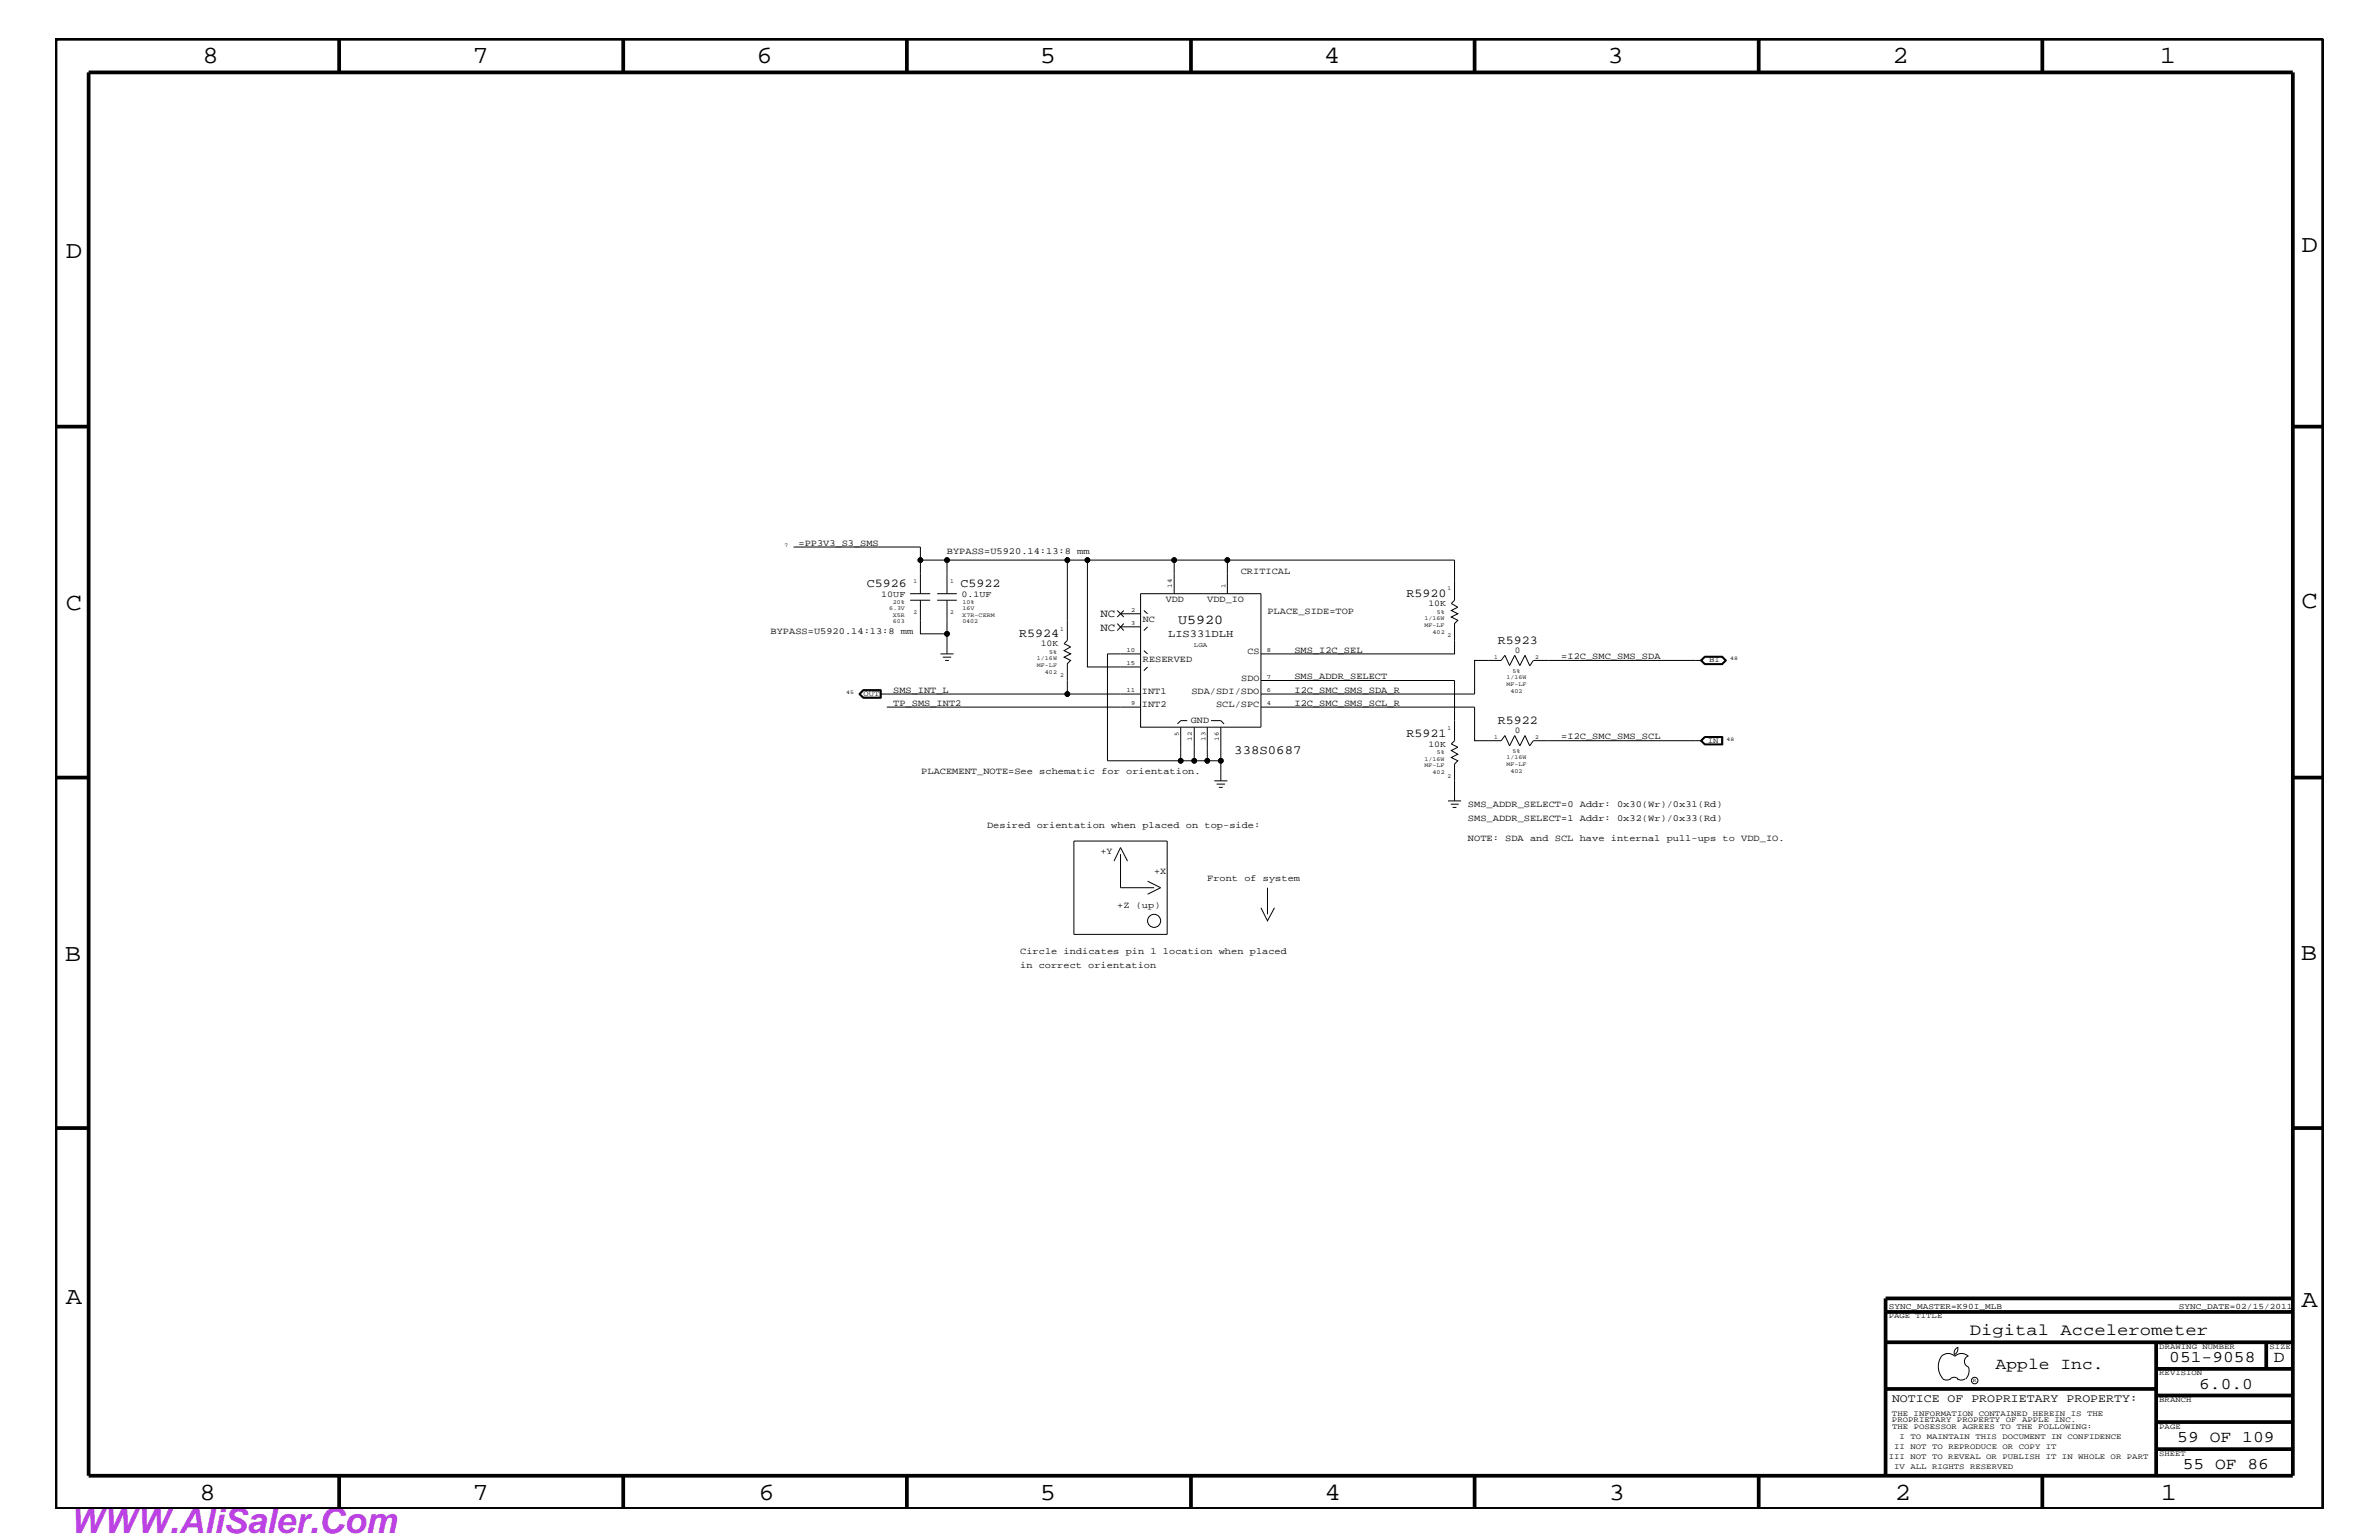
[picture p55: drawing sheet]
<svg xmlns="http://www.w3.org/2000/svg" width="432mm" height="279mm" viewBox="0 0 432 279" stroke-linecap="round" stroke-linejoin="round" font-family="sans-serif">
<defs><g id="words">
<text font-size="6.3" fill="#bd42e3" x="12.7" y="278.1">WWW.AliSaler.Com</text>
<g font-size="4.5">
<text x="36.7" y="11.5">8</text>
<text x="85.8" y="11.5">7</text>
<text x="137.3" y="11.5">6</text>
<text x="188.7" y="11.5">5</text>
<text x="240.3" y="11.5">4</text>
<text x="291.8" y="11.5">3</text>
<text x="343.5" y="11.5">2</text>
<text x="392" y="11.5">1</text>
<text x="11.9" y="46.8">D</text>
<text x="417.8" y="45.7">D</text>
<text x="11.9" y="110.6">C</text>
<text x="417.8" y="110.3">C</text>
<text x="11.8" y="174.3">B</text>
<text x="417.6" y="174.2">B</text>
<text x="11.9" y="236.7">A</text>
<text x="417.8" y="237.1">A</text>
<text x="36.2" y="272.1">8</text>
<text x="85.8" y="272.1">7</text>
<text x="137.7" y="272.1">6</text>
<text x="188.7" y="272.1">5</text>
<text x="240.4" y="272.1">4</text>
<text x="292" y="272.1">3</text>
<text x="343.9" y="272.1">2</text>
<text x="392.2" y="272.1">1</text>
</g>
<g font-size="3">
<text x="357.5" y="242.3">Digital Accelerometer</text>
<text x="362.2" y="248.4">Apple Inc.</text>
<text x="393.7" y="247.1">051-9058</text>
<text x="399.2" y="252">6.0.0</text>
<text x="412.7" y="247.1">D</text>
<text x="395.2" y="261.6">59 OF 109</text>
<text x="396.2" y="266.6">55 OF 86</text>
</g>
<text font-size="2.5" x="213.8" y="113.1">U5920</text>
<text font-size="2.3" x="224" y="136.8">338S0687</text>
<g font-size="2.2">
<text x="157.3" y="106.5">C5926</text>
<text x="174.3" y="106.5">C5922</text>
<text x="255.3" y="108.2">R5920</text>
<text x="185" y="115.5">R5924</text>
<text x="271.9" y="116.8">R5923</text>
<text x="271.9" y="131.3">R5922</text>
<text x="255.3" y="133.6">R5921</text>
</g>
<text font-size="2.1" x="343.4" y="254.4">NOTICE OF PROPRIETARY PROPERTY:</text>
<g font-size="2">
<text x="199.7" y="112">NC</text>
<text x="199.7" y="114.4">NC</text>
</g>
<text font-size="1.9" x="212" y="115.6">LIS331DLH</text>
<g font-size="1.7">
<text x="144.9" y="99">=PP3V3_S3_SMS</text>
<text x="171.9" y="100.4">BYPASS=U5920.14:13:8 mm</text>
<text x="225.2" y="104.1">CRITICAL</text>
<text x="207.4" y="112.9">NC</text>
<text x="211.6" y="109.2">VDD</text>
<text x="219.1" y="109.2">VDD_IO</text>
<text x="230" y="111.4">PLACE_SIDE=TOP</text>
<text x="139.9" y="115">BYPASS=U5920.14:13:8 mm</text>
<text x="226.4" y="118.6">CS</text>
<text x="234.9" y="118.4">SMS_I2C_SEL</text>
<text x="283.4" y="119.6">=I2C_SMC_SMS_SDA</text>
<text x="162.1" y="125.7">SMS_INT_L</text>
<text x="207.3" y="125.9">INT1</text>
<text x="207.4" y="120.2">RESERVED</text>
<text x="216.2" y="125.9">SDA/SDI/SDO</text>
<text x="225.3" y="123.5">SDO</text>
<text x="235" y="123.2">SMS_ADDR_SELECT</text>
<text x="235" y="125.7">I2C_SMC_SMS_SDA_R</text>
<text x="162.1" y="128">TP_SMS_INT2</text>
<text x="207.3" y="128.3">INT2</text>
<text x="216.2" y="131.1">GND</text>
<text x="220.7" y="128.3">SCL/SPC</text>
<text x="235" y="128">I2C_SMC_SMS_SCL_R</text>
<text x="283.4" y="134.1">=I2C_SMC_SMS_SCL</text>
<text x="167.2" y="140.4">PLACEMENT_NOTE=See schematic for orientation.</text>
<text x="266.4" y="149">SMS_ADDR_SELECT=1 Addr: 0x32(Wr)/0x33(Rd)</text>
<text x="266.4" y="146.5">SMS_ADDR_SELECT=0 Addr: 0x30(Wr)/0x31(Rd)</text>
<text x="179.2" y="150.1">Desired orientation when placed on top-side:</text>
<text x="199.7" y="155">+Y</text>
<text x="266.4" y="152.6">NOTE: SDA and SCL have internal pull-ups to VDD_IO.</text>
<text x="209.5" y="158.6">+X</text>
<text x="219.1" y="159.9">Front of system</text>
<text x="202.8" y="164.7">+Z (up)</text>
<text x="185.2" y="173.2">Circle indicates pin 1 location when placed</text>
<text x="185.2" y="175.6">in correct orientation</text>
</g>
<g font-size="1.6">
<text x="159.9" y="108.3">10UF</text>
<text x="174.5" y="108.3">0.1UF</text>
<text x="259.3" y="110">10K</text>
<text x="188.9" y="117.3">10K</text>
<text x="274.9" y="118.5">0</text>
<text x="259.3" y="135.5">10K</text>
<text x="274.9" y="133">0</text>
</g>
<g font-size="1.5">
<text x="342.8" y="237.4">SYNC_MASTER=K90I_MLB</text>
<text x="395.5" y="237.4">SYNC_DATE=02/15/2011</text>
</g>
<g font-size="1.4">
<text x="310.2" y="120.2">BI</text>
<text x="156.7" y="126.3">OUT</text>
<text x="310" y="134.7">IN</text>
<text x="342.8" y="239.2">PAGE TITLE</text>
<text x="391.9" y="244.7">DRAWING NUMBER</text>
<text x="411.9" y="244.7">SIZE</text>
<text x="391.9" y="249.5">REVISION</text>
<text x="343.4" y="256.8">THE INFORMATION CONTAINED HEREIN IS THE</text>
<text x="391.9" y="254.4">BRANCH</text>
<text x="343.4" y="258">PROPRIETARY PROPERTY OF APPLE INC.</text>
<text x="343.4" y="259.3">THE POSESSOR AGREES TO THE FOLLOWING:</text>
<text x="343.8" y="262.9">II NOT TO REPRODUCE OR COPY IT</text>
<text x="344.8" y="261.1">I TO MAINTAIN THIS DOCUMENT IN CONFIDENCE</text>
<text x="391.9" y="259.3">PAGE</text>
<text x="342.8" y="264.7">III NOT TO REVEAL OR PUBLISH IT IN WHOLE OR PART</text>
<text x="343.8" y="266.6">IV ALL RIGHTS RESERVED</text>
<text x="391.9" y="264.1">SHEET</text>
</g>
<g font-size="1.2">
<text x="212.7" y="106.6" transform="rotate(-90 212.7 106.6)">14</text>
<text x="222.4" y="106.6" transform="rotate(-90 222.4 106.6)">1</text>
<text x="205.3" y="113.4">3</text>
<text x="205.3" y="111">2</text>
<text x="204.5" y="118.2">10</text>
<text x="216.7" y="117.4">LGA</text>
<text x="230" y="118.2">8</text>
<text x="204.5" y="120.7">15</text>
<text x="204.5" y="125.5">11</text>
<text x="230" y="123.1">7</text>
<text x="230" y="125.5">6</text>
<text x="205.3" y="128">9</text>
<text x="230" y="128">4</text>
<text x="214" y="133.5" transform="rotate(-90 214 133.5)">5</text>
<text x="216.3" y="134.4" transform="rotate(-90 216.3 134.4)">12</text>
<text x="218.8" y="134.4" transform="rotate(-90 218.8 134.4)">13</text>
<text x="221.2" y="134.4" transform="rotate(-90 221.2 134.4)">16</text>
</g>
<g font-size="1.1">
<text x="165.8" y="105.9">1</text>
<text x="172.5" y="105.9">1</text>
<text x="262.7" y="107.1">1</text>
<text x="161.4" y="110.6">6.3V</text>
<text x="162.1" y="111.9">X5R</text>
<text x="162.1" y="109.5">20%</text>
<text x="162.1" y="113.1">603</text>
<text x="165.8" y="111.4">2</text>
<text x="172.5" y="111.4">2</text>
<text x="174.7" y="111.9">X7R-CERM</text>
<text x="174.7" y="113.1">0402</text>
<text x="174.7" y="109.5">10%</text>
<text x="174.7" y="110.6">16V</text>
<text x="258.6" y="113.7">MF-LF</text>
<text x="258.6" y="112.6">1/16W</text>
<text x="260.8" y="111.4">5%</text>
<text x="188.2" y="119.8">1/16W</text>
<text x="190.4" y="118.6">5%</text>
<text x="192.5" y="114.4">1</text>
<text x="260" y="115">402</text>
<text x="262.7" y="115.6">2</text>
<text x="271.2" y="119.5">1</text>
<text x="278.6" y="119.5">2</text>
<text x="188.2" y="121">MF-LF</text>
<text x="189.7" y="122.3">402</text>
<text x="192.5" y="122.9">2</text>
<text x="273.4" y="124.4">MF-LF</text>
<text x="273.4" y="123.2">1/16W</text>
<text x="274.2" y="125.7">402</text>
<text x="274.5" y="122">5%</text>
<text x="260.8" y="136.8">5%</text>
<text x="262.7" y="132.5">1</text>
<text x="271.2" y="134.1">1</text>
<text x="273.4" y="137.8">1/16W</text>
<text x="274.5" y="136.6">5%</text>
<text x="278.6" y="134.1">2</text>
<text x="258.6" y="139.2">MF-LF</text>
<text x="258.6" y="138">1/16W</text>
<text x="260" y="140.4">402</text>
<text x="262.7" y="141.1">2</text>
<text x="273.4" y="139">MF-LF</text>
<text x="274.2" y="140.2">402</text>
</g>
<g font-size="1">
<text x="142.4" y="99.3">7</text>
<text x="314" y="119.8">48</text>
<text x="153.6" y="125.9">45</text>
<text x="313.4" y="134.4">48</text>
<text x="358.1" y="250.7">R</text>
</g>
</g></defs>
<g fill="none" stroke="#000" stroke-width=".18">
<path d="M144 99.2h23.1v2.4M165.2 107.7h3.6M165.2 108.9h3.6M167.1 108.9v6.1h4.8M170.1 108.9h3.6M170.1 107.7h3.6M170.7 118.6h2.4M171.1 119.2h1.5M171.5 119.8h.7M171.9 101.6v6.1M171.9 108.9v9.7M171.9 101.6h21.8"/>
<path d="M171.9 101.6h-4.8v6.1M197.4 101.6h-3.7v14.6l-.6 .6 1.2 .6-1.2 .6 1.2 .6-1.2 .6 1.2 .6-.6 .6v5.5h-33.9M202.8 110.8l1.2 1.1M202.8 113.1l1.2 1.3M203.4 111.4h3.6M203.4 113.7h3.6M204 110.8l-1.2 1.1M204 113.1l-1.2 1.3M207 118.6h-6v19.4h13.3M207 107.7h21.9v24.2h-21.9zM207.6 110.8l.7 .6M207.6 118l.7 .6"/>
<path d="M208.3 113.7l-.7 .7M213.1 101.6v6.1M213.1 101.6h9.7M213.1 101.6h-15.7v19.4h9.6M222.8 107.7v-6.1h41.2v7.3l-.6 .6 1.2 .7-1.2 .6 1.2 .6-1.2 .5 1.2 .6-.6 .6v5.5h-35.1M308.9 119.8h-30.6l-.7 1M309.4 119.1h3.2l.8 .7-.8 .8h-3.2l-.8-.8zM309.5 119.1h3l.7 .7-.7 .7h-3M309.5 119.2h3l.6 .6-.6 .6h-3l-.6-.6zM309.5 119.1l-.8 .7 .8 .7M309.5 119.1l-.7 .7 .7 .7M309.5 119.1h3l.8 .7-.8 .7h-3"/>
<path d="M156.1 125.9l.6-.7h3.1v1.3h-3.1zM156.6 125.2h3.3v1.5h-3.3l-.7-.8zM156.6 125.2l-.6 .7 .6 .7h3.3v-1.4M159.8 125.3h-3.1l-.6 .6 .6 .6M161 128.3h46M193.7 125.9h13.3M208.3 121l-.7 .7M214.3 131.9v6.1h2.5M215.5 130.7h-1.2l-.6 .6M216.8 131.9v6.1h2.3v-6.1M219.1 138h2.5M219.8 130.7h1.8l.6 .6"/>
<path d="M221.6 131.9v9.8M228.9 123.5h35.1v10.9l-.6 .6 1.2 .6-1.2 .6 1.2 .6-1.2 .6 1.2 .6-.6 .6v6.7M228.9 128.3h38.7v6.1h4.9l.7-.9 .8 1.8 .9-1.8 1 1.8 .9-1.8 .8 1.8 .7-.9h30.6M277.6 120.8l-.8-1.9-.9 1.9-1-1.9-.9 1.9-.8-1.9-.7 .9h-4.9v6.1h-38.7M308.6 134.4l.8-.8h3.3v1.5h-3.3zM309.5 133.7h3.1v1.4h-3.1M309.5 133.7l-.7 .7 .7 .7M309.5 133.7l-.8 .7 .8 .7M312.5 133.8h-3l-.6 .6 .6 .6h3M312.5 133.7v1.4M194.9 152.6h16.9v16.9h-16.9zM202.2 156.2l1.2-2.4 1.3 2.4"/>
<path d="M203.4 155v6.1h6.1M208.3 159.9l2.4 1.2-2.4 1.1M220.4 141.7h2.4M220.8 142.3h1.5M221.2 142.9h.7M262.8 145.3h2.4M263.3 145.9h1.5M263.7 146.5h.6M228.9 164.7l1.2 2.4 1.2-2.4M230.1 161.1v4.8M352.4 246.1a1.69 1.69 0 0 1 2.4 0M352.4 246a3.3 3.3 0 0 0 .3 4.1"/>
<path d="M352.6 250.2l.7 .2 .7-.2M354 250.2l.7-.3 .7 .3M354.8 246.1a1.69 1.69 0 0 1 2.5 0M355.3 250.2l.7 .2 .7-.2M355.3 244.4l.1 .3a1.18 1.18 0 0 1-.6 1M355.4 244.4a.99 .99 0 0 0-.6 1.4M357.2 246a1.04 1.04 0 0 0-.6 1 1.04 1.04 0 0 0 .6 1M357.3 248l.1 .7a2.11 2.11 0 0 1-.6 1.5"/>
<circle cx="167.1" cy="101.6" r=".42"/>
<circle cx="171.9" cy="101.6" r=".42"/>
<circle cx="171.9" cy="115" r=".42"/>
<circle cx="193.7" cy="101.6" r=".42"/>
<circle cx="197.4" cy="101.6" r=".42"/>
<circle cx="213.1" cy="101.6" r=".42"/>
<circle cx="222.8" cy="101.6" r=".42"/>
<circle cx="193.7" cy="125.9" r=".42"/>
<circle cx="214.3" cy="138" r=".42"/>
<circle cx="216.8" cy="138" r=".42"/>
<circle cx="219.1" cy="138" r=".42"/>
<circle cx="221.6" cy="138" r=".42"/>
<circle cx="209.5" cy="167.1" r="1.19"/>
<circle cx="358.4" cy="250.5" r=".59"/>
</g>
<g fill="none" stroke="#000" stroke-width=".68" stroke-linecap="butt">
<path d="M10.1 7h411.6v266.8h-411.6zM16.1 13.1h400.1v254.6h-400.1zM61.6 7v6.1M113.1 7v6.1M164.6 7v6.1M216.2 7v6.1M267.6 7v6.1M319.2 7v6.1M370.7 7v6.1M10.1 77.4h6M416.2 77.4h5.5M10.1 141.1h6"/>
<path d="M416.2 141.1h5.5M10.1 204.7h6M416.2 204.7h5.5M342.2 238h74M416.2 235.6h-74v32.1M342.2 252h49.2M342.2 243.5h74M391.4 258h24.8M391.4 253.2h24.8M391.4 248.4h24.8M391.4 243.5v24.2M411.3 243.5v4.9"/>
<path d="M61.6 267.7v6.1M113.1 267.7v6.1M164.6 267.7v6.1M216.2 268v5.8M267.6 267.7v6.1M319.2 267.7v6.1M370.7 267.7v6.1M391.4 262.9h24.8"/>
</g>
<g fill="#000">
<circle cx="167.1" cy="101.6" r=".42"/>
<circle cx="171.9" cy="101.6" r=".42"/>
<circle cx="171.9" cy="115" r=".42"/>
<circle cx="193.7" cy="101.6" r=".42"/>
<circle cx="197.4" cy="101.6" r=".42"/>
<circle cx="213.1" cy="101.6" r=".42"/>
<circle cx="222.8" cy="101.6" r=".42"/>
<circle cx="193.7" cy="125.9" r=".42"/>
<circle cx="214.3" cy="138" r=".42"/>
<circle cx="216.8" cy="138" r=".42"/>
<circle cx="219.1" cy="138" r=".42"/>
<circle cx="221.6" cy="138" r=".42"/>
</g>
<use href="#words"/>
</svg>
